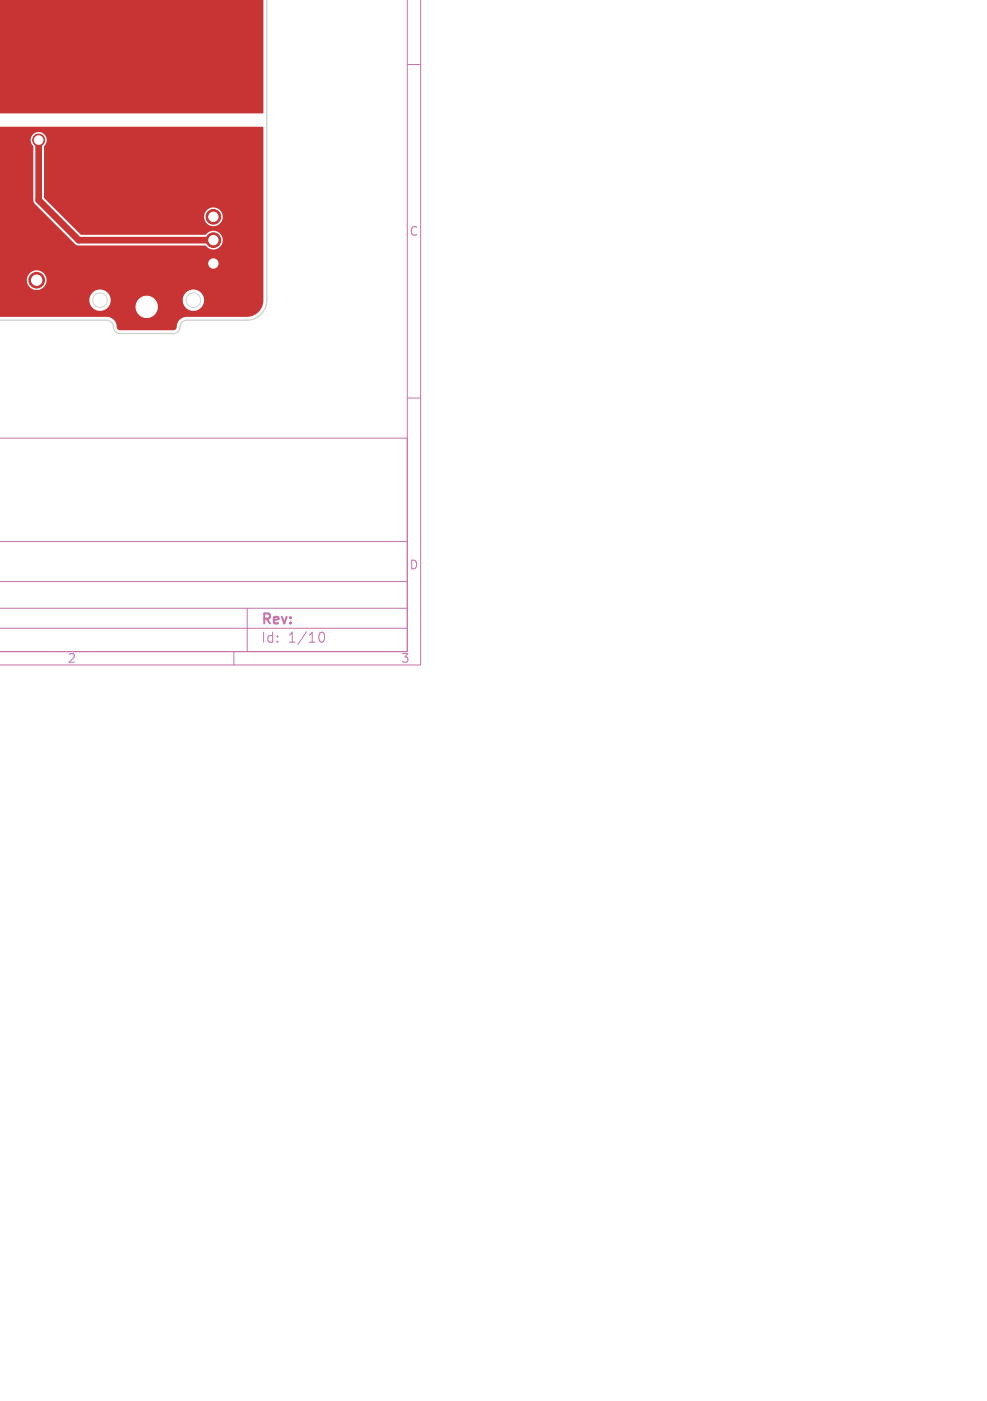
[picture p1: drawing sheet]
<svg xmlns="http://www.w3.org/2000/svg" width="148mm" height="210mm" viewBox="0 0 148 210" stroke-linecap="round" stroke-linejoin="round" font-family="sans-serif">
<defs><g id="words">
<g font-size="2.1" fill="#c872ab">
<text x="39.1" y="94">Rev:</text>
<text x="39.1" y="96.6">Id:</text>
<text x="43.2" y="96.6">1/10</text>
</g>
<g font-size="1.8" fill="#c872ab">
<text x="61.3" y="35.5">C</text>
<text x="61.3" y="85.5">D</text>
<text x="10.1" y="99.6">2</text>
<text x="60.1" y="99.6">3</text>
</g>
</g></defs>
<path d="M61.1 0v97.7h-61.2h61.2v-32h-61.1M63.1 0v99.7h-63.1M61.1 9.7h2M61.1 59.7h2M0 94.2h61.1M0 91.2h61.1M0 87.2h61.1M0 81.2h61.1M35.1 97.7v2M37.1 91.2v6.5M47.8 95.3a.55 .55 0 0 1 .4-.5h.1a.94 .94 0 0 1 0 1.5h-.1a.55 .55 0 0 1-.4-.6" fill="none" stroke="#c872ab" stroke-width=".15"/>
<g fill="#c83434" stroke="#c83434" stroke-width=".15">
<path d="M17.4 19.4h3.1l.2 .2v1.2l-.3 .1h-2.9l-.2-.2z"/>
<path d="M17.4 15.1h3.1l.2 .2v1.2l-.3 .2-2.9-.1-.2-.2z"/>
<circle cx="5.8" cy="21" r=".9"/>
<circle cx="32" cy="39.5" r="1.1"/>
<circle cx="32" cy="36" r="1.1"/>
<circle cx="32" cy="32.5" r="1.1"/>
<circle cx="5.5" cy="42" r="1.17"/>
<circle cx="22" cy="46" r="3.2"/>
</g>
<path d="M5.8 21v9l6 6h20.2" fill="none" stroke="#c83434" stroke-width="1"/>
<g fill="#c83434">
<path d="M-.1 19h39.5l.1 26a2.5 2.5 0 0 1-2.5 2.5h-9.3a2.01 2.01 0 0 0-1.3 1.8l-.4 .2h-8a.52 .52 0 0 1-.5-.6 1.5 1.5 0 0 0-1.4-1.4h-16.2v-2.6h13.5a1.61 1.61 0 0 0 1.6 1.7 1.61 1.61 0 0 0 1.6-1.7h10.8v.2a1.61 1.61 0 0 0 2.4 1.3 1.61 1.61 0 0 0 0-2.8 1.61 1.61 0 0 0-2.4 1.3h-10.8v-.3a1.61 1.61 0 0 0-1.7-1.2 1.61 1.61 0 0 0-1.5 1.5h-13.5v-23.2v22.1v-1.9h4.1a1.48 1.48 0 0 0 2.1 1.5 1.48 1.48 0 0 0 .4-2.5 1.48 1.48 0 0 0-2.4 .8l-.1 .2h-4.1v-21h4.7a1.4 1.4 0 0 0 .4 1.1v8.1l.1 .3 6.3 6.3 .3 .1h19.2a1.42 1.42 0 0 0 2.1 .2 1.42 1.42 0 0 0-.1-2.1 1.42 1.42 0 0 0-2.1 .3h-18.6l-2.9-2.8h21.3v.2a1.4 1.4 0 0 0 2.1 1.1 1.4 1.4 0 0 0 0-2.4 1.4 1.4 0 0 0-2.1 1.1h-21.3l-2.7-2.8v-7.7a1.21 1.21 0 0 0-.3-2 1.21 1.21 0 0 0-1.7 1h-4.7z"/>
<path d="M-.1 -.1h33.5h-33.5h33.5h-33.5v25.1v-25.1h39.6l-.1 17.1h-39.5v32.5v-49.6v.8v-.8v.3v-.3h39.6z"/>
</g>
<path d="M40 0v45a3 3 0 0 1-3 3h-9a1.16 1.16 0 0 0-1.1 1.3l-.3 .5-.5 .2h-8.1a1.16 1.16 0 0 1-1.1-1.3l-.3-.5-.6-.2h-16.1" fill="none" stroke="#d0d2cd" stroke-width=".2"/>
<g fill="none" stroke="#d0d2cd" stroke-width=".15">
<circle cx="15" cy="45" r="1.1"/>
<circle cx="29" cy="45" r="1.1"/>
</g>
<g fill="#fff" stroke="#fff" stroke-width=".15">
<circle cx="5.8" cy="21" r=".65"/>
<circle cx="32" cy="39.5" r=".7"/>
<circle cx="32" cy="36" r=".7"/>
<circle cx="32" cy="32.5" r=".7"/>
<circle cx="5.5" cy="42" r=".77"/>
<circle cx="22" cy="46" r="1.6"/>
</g>
<use href="#words"/>
</svg>
